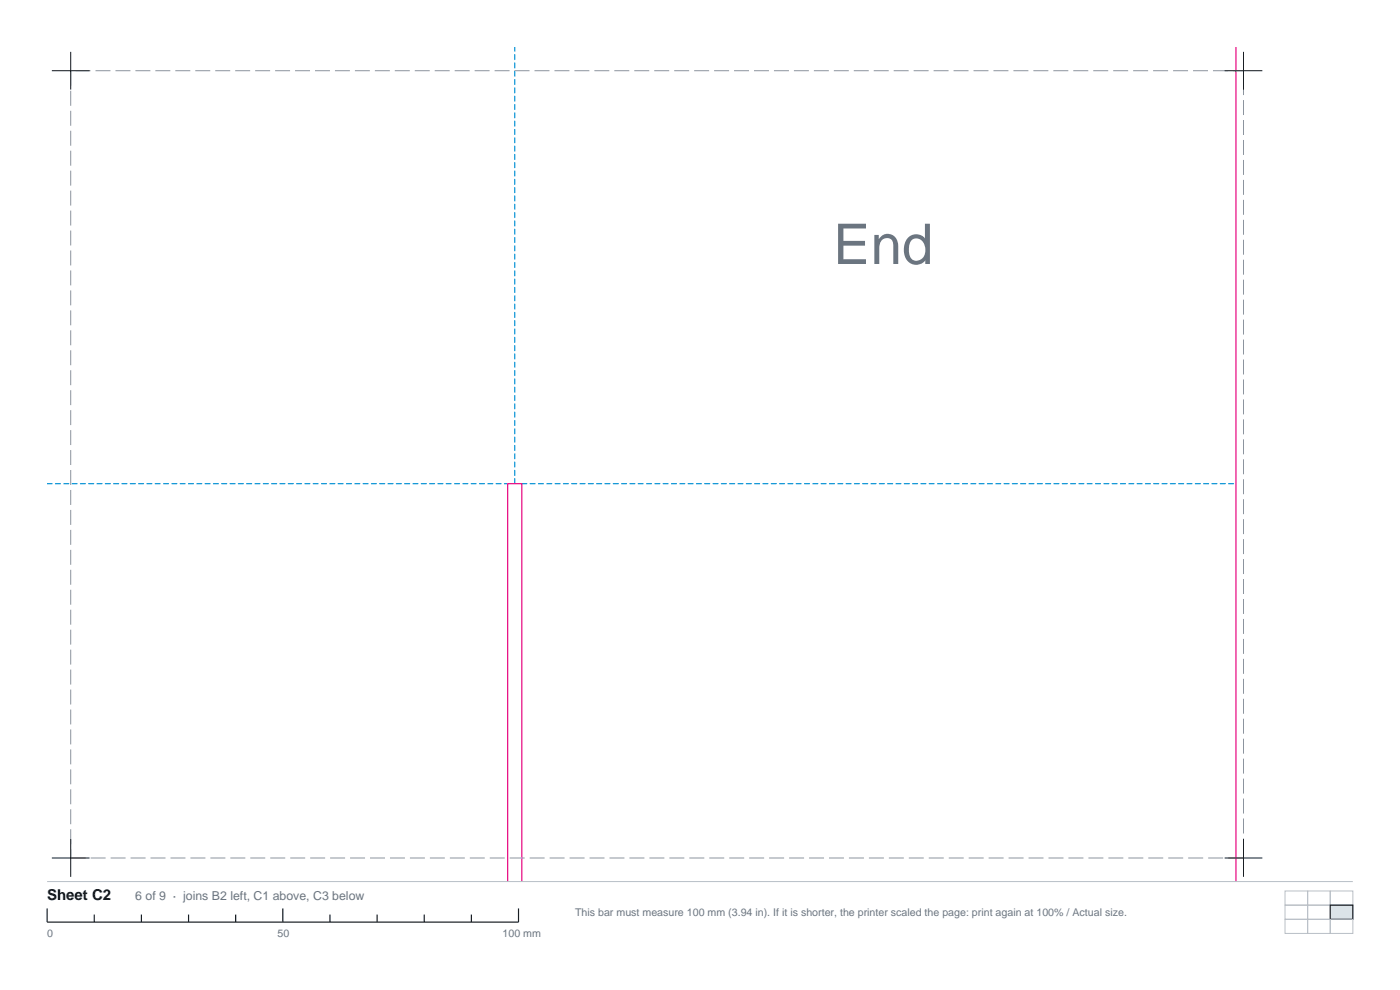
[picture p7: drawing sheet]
<svg xmlns="http://www.w3.org/2000/svg" width="297mm" height="210mm" viewBox="0 0 297 210" stroke-linecap="round" stroke-linejoin="round" font-family="sans-serif">
<defs><g id="words">
<text font-size="11.9" fill="#6b7580" x="176.8" y="56">End</text>
<text font-size="3.2" fill="#12171c" x="10" y="191">Sheet C2</text>
<text font-size="2.6" fill="#6b7580" x="28.7" y="191">6 of 9 · joins B2 left, C1 above, C3 below</text>
<g font-size="2.3" fill="#6b7580">
<text x="122" y="194.2">This bar must measure 100 mm (3.94 in). If it is shorter, the printer scaled the page: print again at 100% / Actual size.</text>
<text x="10" y="198.8">0</text>
<text x="58.9" y="198.8">50</text>
<text x="106.6" y="198.8">100 mm</text>
</g>
</g></defs>
<path d="M10 102.6h97.7M109.2 102.6v-92.6M110.7 102.6h151.5" fill="none" stroke="#008fd4" stroke-width=".25" stroke-dasharray="1.1 .7"/>
<path d="M262.2 10v177M107.7 187v-84.4h3v84.4" fill="none" stroke="#e6007d" stroke-width=".25"/>
<path d="M15 15h248.8v167h-248.8z" fill="none" stroke="#8c949e" stroke-width=".21" stroke-dasharray="3.2 1.1" stroke-linecap="butt"/>
<path d="M11 15h8M15 11v8M259.8 15h8M263.8 11v8M15 178v8M263.8 178v8M11 182h8M259.8 182h8" fill="none" stroke="#12171c" stroke-width=".21"/>
<path d="M10 187h277M272.6 189h4.8v3h-4.8zM272.6 192h4.8v3h-4.8zM277.4 189h4.8v3h-4.8zM277.4 192h4.8v3h-4.8zM282.2 189h4.8v3h-4.8z" fill="none" stroke="#b8bfc7" stroke-width=".21"/>
<path d="M10 192.7v2.9h100v-2.9M20 194v1.6M30 194v1.6M40 194v1.6M50 194v1.6M60 192.7v2.9M70 194v1.6M80 194v1.6M90 194v1.6M100 194v1.6" fill="none" stroke="#12171c" stroke-width=".25"/>
<path d="M282.2 192h4.8v3h-4.8z" fill="#dbe3e8" stroke="#12171c" stroke-width=".25"/>
<path d="M272.6 195h4.8v3h-4.8zM277.4 195h4.8v3h-4.8zM282.2 195h4.8v3h-4.8z" fill="none" stroke="#b8bfc7" stroke-width=".21"/>
<use href="#words"/>
</svg>
